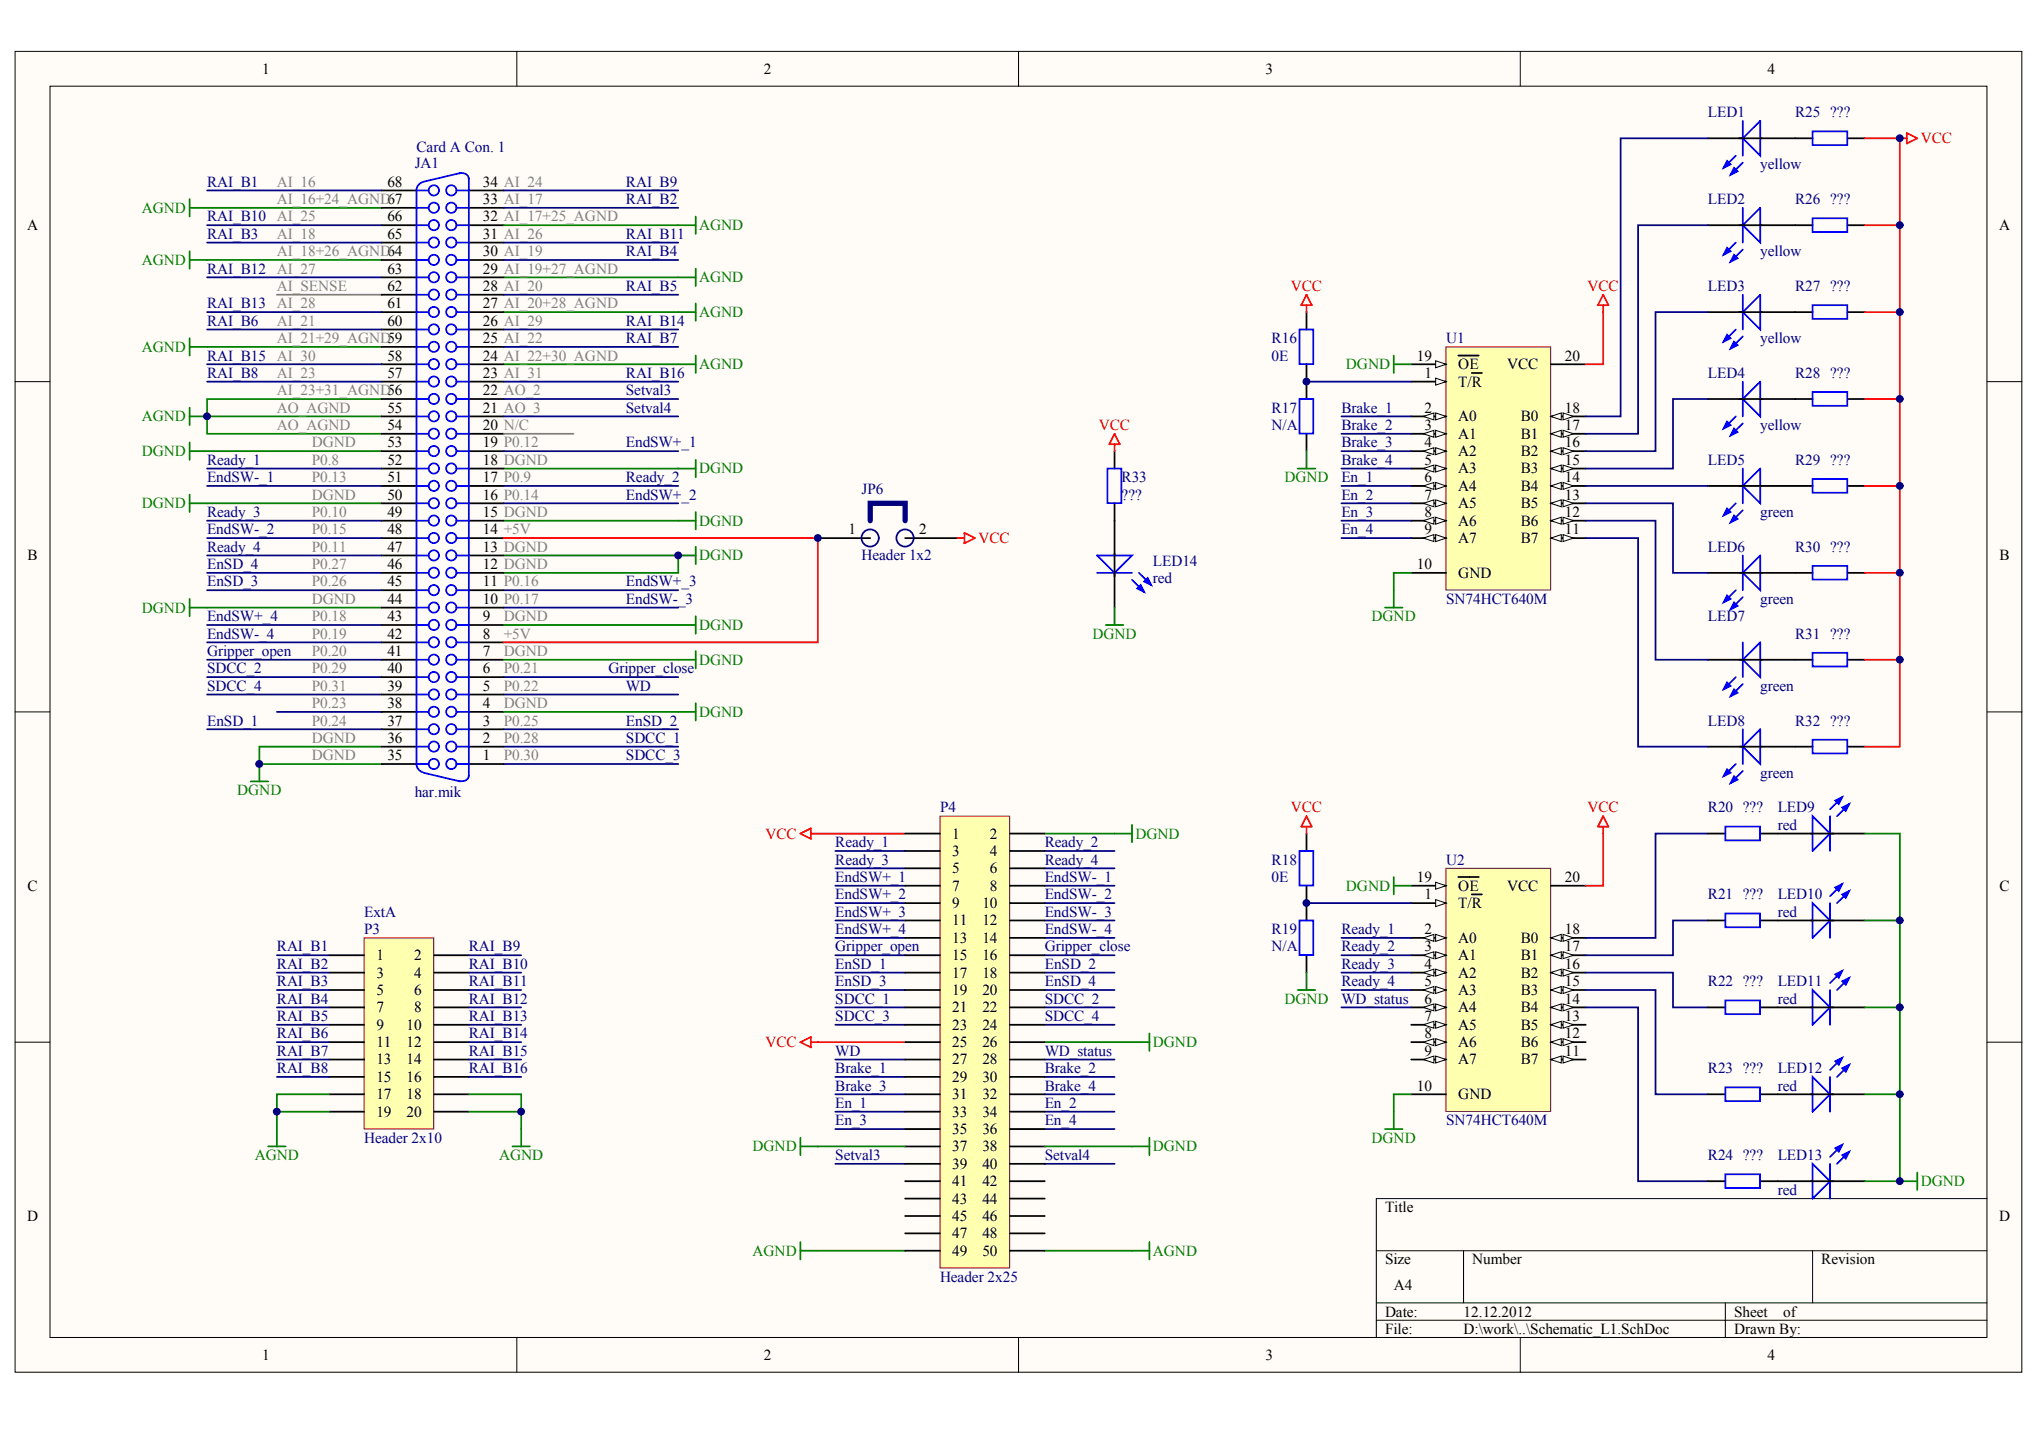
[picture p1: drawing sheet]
<svg xmlns="http://www.w3.org/2000/svg" width="288mm" height="202mm" viewBox="0 0 288 202" stroke-linecap="round" stroke-linejoin="round" font-family="sans-serif">
<defs><g id="words">
<g font-size="2.2">
<text x="37" y="10.4">1</text>
<text x="107.8" y="10.4">2</text>
<text x="178.6" y="10.4">3</text>
<text x="249.4" y="10.4">4</text>
<text x="54.7" y="26.3">68</text>
<text x="68.1" y="26.3">34 AI_24</text>
<text x="68.1" y="28.8">33 AI_17</text>
<text x="3.8" y="32.5">A</text>
<text x="54.7" y="33.7">65</text>
<text x="54.7" y="31.2">66</text>
<text x="68.1" y="31.2">32 AI_17+25_AGND</text>
<text x="68.1" y="33.7">31 AI_26</text>
<text x="282.1" y="32.5">A</text>
<text x="54.7" y="41">62</text>
<text x="54.7" y="38.6">63</text>
<text x="68.1" y="36.1">30 AI_19</text>
<text x="68.1" y="38.6">29 AI_19+27_AGND</text>
<text x="68.1" y="41">28 AI_20</text>
<text x="54.7" y="46">60</text>
<text x="54.7" y="43.5">61</text>
<text x="68.1" y="43.5">27 AI_20+28_AGND</text>
<text x="68.1" y="46">26 AI_29</text>
<text x="54.7" y="50.9">58</text>
<text x="54.7" y="53.3">57</text>
<text x="68.1" y="48.4">25 AI_22</text>
<text x="68.1" y="50.9">24 AI_22+30_AGND</text>
<text x="68.1" y="53.3">23 AI_31</text>
<text x="200" y="50.9">19</text>
<text x="201" y="53.3">1</text>
<text x="205.8" y="52.1">OE</text>
<text x="212.7" y="52.1">VCC</text>
<text x="220.8" y="50.9">20</text>
<text x="54.7" y="58.2">55</text>
<text x="68.1" y="55.8">22 AO_2</text>
<text x="68.1" y="58.2">21 AO_3</text>
<text x="201" y="58.2">2</text>
<text x="205.8" y="54.5">T/R</text>
<text x="205.8" y="59.4">A0</text>
<text x="214.6" y="59.4">B0</text>
<text x="220.8" y="58.2">18</text>
<text x="54.7" y="60.7">54</text>
<text x="54.7" y="63.1">53</text>
<text x="54.7" y="65.6">52</text>
<text x="68.1" y="60.7">20 N/C</text>
<text x="68.1" y="65.6">18 DGND</text>
<text x="68.1" y="63.1">19 P0.12</text>
<text x="201" y="60.7">3</text>
<text x="201" y="63.1">4</text>
<text x="201" y="65.6">5</text>
<text x="205.8" y="61.9">A1</text>
<text x="205.8" y="64.3">A2</text>
<text x="214.6" y="61.9">B1</text>
<text x="214.6" y="64.3">B2</text>
<text x="220.8" y="60.7">17</text>
<text x="220.8" y="63.1">16</text>
<text x="220.8" y="65.6">15</text>
<text x="54.7" y="70.5">50</text>
<text x="54.7" y="68">51</text>
<text x="68.1" y="70.5">16 P0.14</text>
<text x="68.1" y="68">17 P0.9</text>
<text x="201" y="68">6</text>
<text x="201" y="70.5">7</text>
<text x="205.8" y="66.8">A3</text>
<text x="205.8" y="69.2">A4</text>
<text x="205.8" y="71.7">A5</text>
<text x="214.6" y="66.8">B3</text>
<text x="214.6" y="69.2">B4</text>
<text x="214.6" y="71.7">B5</text>
<text x="220.8" y="68">14</text>
<text x="220.8" y="70.5">13</text>
<text x="54.7" y="72.9">49</text>
<text x="54.7" y="75.4">48</text>
<text x="54.7" y="77.8">47</text>
<text x="68.1" y="77.8">13 DGND</text>
<text x="68.1" y="75.4">14 +5V</text>
<text x="68.1" y="72.9">15 DGND</text>
<text x="119.7" y="75.4">1</text>
<text x="129.7" y="75.4">2</text>
<text x="201" y="72.9">8</text>
<text x="201" y="75.4">9</text>
<text x="205.8" y="74.1">A6</text>
<text x="205.8" y="76.6">A7</text>
<text x="214.6" y="74.1">B6</text>
<text x="214.6" y="76.6">B7</text>
<text x="220.8" y="72.9">12</text>
<text x="220.8" y="75.4">11</text>
<text x="3.9" y="79.1">B</text>
<text x="54.7" y="80.3">46</text>
<text x="54.7" y="82.7">45</text>
<text x="68.1" y="82.7">11 P0.16</text>
<text x="68.1" y="80.3">12 DGND</text>
<text x="200" y="80.3">10</text>
<text x="205.8" y="81.5">GND</text>
<text x="282.2" y="79.1">B</text>
<text x="54.7" y="85.2">44</text>
<text x="54.7" y="87.6">43</text>
<text x="68.1" y="87.6">9</text>
<text x="68.1" y="85.2">10 P0.17</text>
<text x="54.7" y="95">40</text>
<text x="54.7" y="90.1">42</text>
<text x="54.7" y="92.5">41</text>
<text x="68.1" y="95">6</text>
<text x="68.1" y="92.5">7</text>
<text x="68.1" y="90.1">8</text>
<text x="54.7" y="97.4">39</text>
<text x="54.7" y="99.9">38</text>
<text x="68.1" y="99.9">4</text>
<text x="68.1" y="97.4">5</text>
<text x="54.7" y="102.3">37</text>
<text x="54.7" y="104.8">36</text>
<text x="54.7" y="107.2">35</text>
<text x="68.1" y="107.2">1</text>
<text x="68.1" y="104.8">2</text>
<text x="68.1" y="102.3">3</text>
<text x="134.4" y="118.3">1</text>
<text x="139.7" y="118.3">2</text>
<text x="3.9" y="125.6">C</text>
<text x="134.4" y="120.7">3</text>
<text x="134.4" y="123.2">5</text>
<text x="134.4" y="125.6">7</text>
<text x="139.7" y="120.7">4</text>
<text x="139.7" y="123.2">6</text>
<text x="139.7" y="125.6">8</text>
<text x="200" y="124.4">19</text>
<text x="205.8" y="125.6">OE</text>
<text x="212.7" y="125.6">VCC</text>
<text x="220.8" y="124.4">20</text>
<text x="282.2" y="125.6">C</text>
<text x="134.4" y="128.1">9</text>
<text x="134.4" y="130.5">11</text>
<text x="138.6" y="128.1">10</text>
<text x="138.6" y="130.5">12</text>
<text x="201" y="126.9">1</text>
<text x="201" y="131.8">2</text>
<text x="205.8" y="128.1">T/R</text>
<text x="220.8" y="131.8">18</text>
<text x="53.1" y="135.4">1</text>
<text x="53.1" y="137.9">3</text>
<text x="58.4" y="135.4">2</text>
<text x="58.4" y="137.9">4</text>
<text x="134.4" y="133">13</text>
<text x="134.4" y="135.4">15</text>
<text x="134.4" y="137.9">17</text>
<text x="138.6" y="133">14</text>
<text x="138.6" y="135.4">16</text>
<text x="138.6" y="137.9">18</text>
<text x="201" y="134.2">3</text>
<text x="201" y="136.7">4</text>
<text x="205.8" y="133">A0</text>
<text x="205.8" y="135.4">A1</text>
<text x="205.8" y="137.9">A2</text>
<text x="214.6" y="133">B0</text>
<text x="214.6" y="135.4">B1</text>
<text x="214.6" y="137.9">B2</text>
<text x="220.8" y="134.2">17</text>
<text x="220.8" y="136.7">16</text>
<text x="53.1" y="140.3">5</text>
<text x="53.1" y="142.8">7</text>
<text x="58.4" y="140.3">6</text>
<text x="58.4" y="142.8">8</text>
<text x="134.4" y="140.3">19</text>
<text x="134.4" y="142.8">21</text>
<text x="138.6" y="140.3">20</text>
<text x="138.6" y="142.8">22</text>
<text x="201" y="139.1">5</text>
<text x="201" y="141.6">6</text>
<text x="205.8" y="140.3">A3</text>
<text x="205.8" y="142.8">A4</text>
<text x="214.6" y="140.3">B3</text>
<text x="214.6" y="142.8">B4</text>
<text x="220.8" y="139.1">15</text>
<text x="220.8" y="141.6">14</text>
<text x="53.1" y="145.3">9</text>
<text x="53.1" y="147.7">11</text>
<text x="57.4" y="145.3">10</text>
<text x="57.4" y="147.7">12</text>
<text x="134.4" y="145.3">23</text>
<text x="134.4" y="147.7">25</text>
<text x="138.6" y="145.3">24</text>
<text x="138.6" y="147.7">26</text>
<text x="201" y="144">7</text>
<text x="201" y="146.5">8</text>
<text x="201" y="148.9">9</text>
<text x="205.8" y="145.3">A5</text>
<text x="205.8" y="147.7">A6</text>
<text x="214.6" y="145.3">B5</text>
<text x="214.6" y="147.7">B6</text>
<text x="220.8" y="144">13</text>
<text x="220.8" y="146.5">12</text>
<text x="220.8" y="148.9">11</text>
<text x="53.1" y="150.2">13</text>
<text x="53.1" y="152.6">15</text>
<text x="53.1" y="155.1">17</text>
<text x="57.4" y="150.2">14</text>
<text x="57.4" y="152.6">16</text>
<text x="57.4" y="155.1">18</text>
<text x="134.4" y="150.2">27</text>
<text x="134.4" y="152.6">29</text>
<text x="134.4" y="155.1">31</text>
<text x="138.6" y="150.2">28</text>
<text x="138.6" y="152.6">30</text>
<text x="138.6" y="155.1">32</text>
<text x="200" y="153.8">10</text>
<text x="205.8" y="150.2">A7</text>
<text x="205.8" y="155.1">GND</text>
<text x="214.6" y="150.2">B7</text>
<text x="53.1" y="157.5">19</text>
<text x="57.4" y="157.5">20</text>
<text x="134.4" y="157.5">33</text>
<text x="134.4" y="160">35</text>
<text x="138.6" y="157.5">34</text>
<text x="138.6" y="160">36</text>
<text x="134.4" y="162.4">37</text>
<text x="134.4" y="164.9">39</text>
<text x="134.4" y="167.3">41</text>
<text x="138.6" y="162.4">38</text>
<text x="138.6" y="164.9">40</text>
<text x="138.6" y="167.3">42</text>
<text x="3.8" y="172.2">D</text>
<text x="134.4" y="169.8">43</text>
<text x="134.4" y="172.2">45</text>
<text x="138.6" y="169.8">44</text>
<text x="138.6" y="172.2">46</text>
<text x="195.4" y="171">Title</text>
<text x="282.1" y="172.2">D</text>
<text x="134.4" y="174.7">47</text>
<text x="134.4" y="177.1">49</text>
<text x="138.6" y="174.7">48</text>
<text x="138.6" y="177.1">50</text>
<text x="195.4" y="178.4">Size</text>
<text x="207.8" y="178.4">Number</text>
<text x="257" y="178.4">Revision</text>
<text x="195.4" y="185.7">Date:</text>
<text x="196.7" y="182">A4</text>
<text x="206.5" y="185.7">12.12.2012</text>
<text x="244.7" y="185.7">Sheet</text>
<text x="251.6" y="185.7">of</text>
<text x="37" y="191.8">1</text>
<text x="107.8" y="191.8">2</text>
<text x="178.6" y="191.8">3</text>
<text x="195.4" y="188.2">File:</text>
<text x="206.5" y="188.2">D:\work\..\Schematic_L1.SchDoc</text>
<text x="244.7" y="188.2">Drawn By:</text>
<text x="249.4" y="191.8">4</text>
</g>
<g font-size="2.2" fill="#000080">
<text x="241" y="16.5">LED1</text>
<text x="253.3" y="16.5">R25 ???</text>
<text x="58.5" y="23.6">JA1</text>
<text x="58.8" y="21.4">Card A Con. 1</text>
<text x="248.4" y="23.9">yellow</text>
<text x="29.2" y="26.3">RAI_B1</text>
<text x="88.3" y="28.8">RAI_B2</text>
<text x="88.3" y="26.3">RAI_B9</text>
<text x="241" y="28.8">LED2</text>
<text x="253.3" y="28.8">R26 ???</text>
<text x="29.2" y="33.7">RAI_B3</text>
<text x="29.2" y="31.2">RAI_B10</text>
<text x="88.3" y="33.7">RAI_B11</text>
<text x="29.2" y="38.6">RAI_B12</text>
<text x="88.3" y="36.1">RAI_B4</text>
<text x="88.3" y="41">RAI_B5</text>
<text x="241" y="41">LED3</text>
<text x="248.4" y="36.1">yellow</text>
<text x="253.3" y="41">R27 ???</text>
<text x="29.2" y="46">RAI_B6</text>
<text x="29.2" y="43.5">RAI_B13</text>
<text x="88.3" y="46">RAI_B14</text>
<text x="29.2" y="50.9">RAI_B15</text>
<text x="29.2" y="53.3">RAI_B8</text>
<text x="88.3" y="48.4">RAI_B7</text>
<text x="88.3" y="53.3">RAI_B16</text>
<text x="179.4" y="50.9">0E</text>
<text x="179.4" y="48.4">R16</text>
<text x="204.1" y="48.4">U1</text>
<text x="241" y="53.3">LED4</text>
<text x="248.4" y="48.4">yellow</text>
<text x="253.3" y="53.3">R28 ???</text>
<text x="88.3" y="55.8">Setval3</text>
<text x="88.3" y="58.2">Setval4</text>
<text x="179.4" y="58.2">R17</text>
<text x="189.3" y="58.2">Brake_1</text>
<text x="29.2" y="65.6">Ready_1</text>
<text x="88.3" y="63.1">EndSW+_1</text>
<text x="179.4" y="60.7">N/A</text>
<text x="189.3" y="60.7">Brake_2</text>
<text x="189.3" y="63.1">Brake_3</text>
<text x="189.3" y="65.6">Brake_4</text>
<text x="241" y="65.6">LED5</text>
<text x="248.4" y="60.7">yellow</text>
<text x="253.3" y="65.6">R29 ???</text>
<text x="29.2" y="68">EndSW-_1</text>
<text x="88.3" y="68">Ready_2</text>
<text x="88.3" y="70.5">EndSW+_2</text>
<text x="121.6" y="69.7">JP6</text>
<text x="158.3" y="70.5">???</text>
<text x="158.3" y="68">R33</text>
<text x="189.3" y="68">En_1</text>
<text x="189.3" y="70.5">En_2</text>
<text x="29.2" y="72.9">Ready_3</text>
<text x="29.2" y="77.8">Ready_4</text>
<text x="29.2" y="75.4">EndSW-_2</text>
<text x="189.3" y="72.9">En_3</text>
<text x="189.3" y="75.4">En_4</text>
<text x="241" y="77.8">LED6</text>
<text x="248.4" y="72.9">green</text>
<text x="253.3" y="77.8">R30 ???</text>
<text x="29.2" y="80.3">EnSD_4</text>
<text x="29.2" y="82.7">EnSD_3</text>
<text x="88.3" y="82.7">EndSW+_3</text>
<text x="121.6" y="79.1">Header 1x2</text>
<text x="162.7" y="79.8">LED14</text>
<text x="162.7" y="82.2">red</text>
<text x="29.2" y="87.6">EndSW+_4</text>
<text x="88.3" y="85.2">EndSW-_3</text>
<text x="204.1" y="85.2">SN74HCT640M</text>
<text x="241" y="87.6">LED7</text>
<text x="248.4" y="85.2">green</text>
<text x="29.2" y="90.1">EndSW-_4</text>
<text x="29.2" y="92.5">Gripper_open</text>
<text x="29.2" y="95">SDCC_2</text>
<text x="85.9" y="95">Gripper_close</text>
<text x="253.3" y="90.1">R31 ???</text>
<text x="29.2" y="97.4">SDCC_4</text>
<text x="88.3" y="97.4">WD</text>
<text x="248.4" y="97.4">green</text>
<text x="29.2" y="102.3">EnSD_1</text>
<text x="88.3" y="102.3">EnSD_2</text>
<text x="88.3" y="104.8">SDCC_1</text>
<text x="88.3" y="107.2">SDCC_3</text>
<text x="241" y="102.3">LED8</text>
<text x="253.3" y="102.3">R32 ???</text>
<text x="58.5" y="112.4">har.mik</text>
<text x="248.4" y="109.7">green</text>
<text x="117.9" y="119.5">Ready_1</text>
<text x="132.6" y="114.6">P4</text>
<text x="147.4" y="119.5">Ready_2</text>
<text x="241" y="114.6">R20 ???</text>
<text x="250.9" y="114.6">LED9</text>
<text x="250.9" y="117.1">red</text>
<text x="117.9" y="122">Ready_3</text>
<text x="117.9" y="124.4">EndSW+_1</text>
<text x="147.4" y="122">Ready_4</text>
<text x="147.4" y="124.4">EndSW-_1</text>
<text x="179.4" y="124.4">0E</text>
<text x="179.4" y="122">R18</text>
<text x="204.1" y="122">U2</text>
<text x="51.4" y="131.8">P3</text>
<text x="51.4" y="129.3">ExtA</text>
<text x="117.9" y="126.9">EndSW+_2</text>
<text x="117.9" y="129.3">EndSW+_3</text>
<text x="117.9" y="131.8">EndSW+_4</text>
<text x="147.4" y="126.9">EndSW-_2</text>
<text x="147.4" y="129.3">EndSW-_3</text>
<text x="147.4" y="131.8">EndSW-_4</text>
<text x="179.4" y="131.8">R19</text>
<text x="189.3" y="131.8">Ready_1</text>
<text x="241" y="126.9">R21 ???</text>
<text x="250.9" y="126.9">LED10</text>
<text x="250.9" y="129.3">red</text>
<text x="39.1" y="134.2">RAI_B1</text>
<text x="39.1" y="136.7">RAI_B2</text>
<text x="66.2" y="134.2">RAI_B9</text>
<text x="66.2" y="136.7">RAI_B10</text>
<text x="117.9" y="134.2">Gripper_open</text>
<text x="117.9" y="136.7">EnSD_1</text>
<text x="147.4" y="134.2">Gripper_close</text>
<text x="147.4" y="136.7">EnSD_2</text>
<text x="179.4" y="134.2">N/A</text>
<text x="189.3" y="134.2">Ready_2</text>
<text x="189.3" y="136.7">Ready_3</text>
<text x="39.1" y="139.1">RAI_B3</text>
<text x="39.1" y="141.6">RAI_B4</text>
<text x="66.2" y="139.1">RAI_B11</text>
<text x="66.2" y="141.6">RAI_B12</text>
<text x="117.9" y="139.1">EnSD_3</text>
<text x="117.9" y="141.6">SDCC_1</text>
<text x="147.4" y="139.1">EnSD_4</text>
<text x="147.4" y="141.6">SDCC_2</text>
<text x="189.3" y="139.1">Ready_4</text>
<text x="189.3" y="141.6">WD_status</text>
<text x="241" y="139.1">R22 ???</text>
<text x="250.9" y="139.1">LED11</text>
<text x="250.9" y="141.6">red</text>
<text x="39.1" y="144">RAI_B5</text>
<text x="39.1" y="146.5">RAI_B6</text>
<text x="39.1" y="148.9">RAI_B7</text>
<text x="66.2" y="144">RAI_B13</text>
<text x="66.2" y="146.5">RAI_B14</text>
<text x="66.2" y="148.9">RAI_B15</text>
<text x="117.9" y="148.9">WD</text>
<text x="117.9" y="144">SDCC_3</text>
<text x="147.4" y="148.9">WD_status</text>
<text x="147.4" y="144">SDCC_4</text>
<text x="39.1" y="151.4">RAI_B8</text>
<text x="66.2" y="151.4">RAI_B16</text>
<text x="117.9" y="151.4">Brake_1</text>
<text x="117.9" y="153.8">Brake_3</text>
<text x="147.4" y="151.4">Brake_2</text>
<text x="147.4" y="153.8">Brake_4</text>
<text x="241" y="151.4">R23 ???</text>
<text x="250.9" y="151.4">LED12</text>
<text x="250.9" y="153.8">red</text>
<text x="51.4" y="161.2">Header 2x10</text>
<text x="117.9" y="156.3">En_1</text>
<text x="117.9" y="158.7">En_3</text>
<text x="147.4" y="156.3">En_2</text>
<text x="147.4" y="158.7">En_4</text>
<text x="204.1" y="158.7">SN74HCT640M</text>
<text x="117.9" y="163.6">Setval3</text>
<text x="147.4" y="163.6">Setval4</text>
<text x="241" y="163.6">R24 ???</text>
<text x="250.9" y="163.6">LED13</text>
<text x="250.9" y="168.5">red</text>
<text x="132.6" y="180.8">Header 2x25</text>
</g>
<g font-size="2.2" fill="#f00">
<text x="271" y="20.2">VCC</text>
<text x="182.1" y="41">VCC</text>
<text x="224" y="41">VCC</text>
<text x="155.1" y="60.7">VCC</text>
<text x="138.1" y="76.6">VCC</text>
<text x="108" y="118.3">VCC</text>
<text x="182.1" y="114.6">VCC</text>
<text x="224" y="114.6">VCC</text>
<text x="108" y="147.7">VCC</text>
</g>
<g font-size="2.2" fill="#808080">
<text x="39.1" y="26.3">AI_16</text>
<text x="39.1" y="28.8">AI_16+24_AGND67</text>
<text x="39.1" y="31.2">AI_25</text>
<text x="39.1" y="33.7">AI_18</text>
<text x="39.1" y="38.6">AI_27</text>
<text x="39.1" y="41">AI_SENSE</text>
<text x="39.1" y="36.1">AI_18+26_AGND64</text>
<text x="39.1" y="43.5">AI_28</text>
<text x="39.1" y="46">AI_21</text>
<text x="39.1" y="50.9">AI_30</text>
<text x="39.1" y="53.3">AI_23</text>
<text x="39.1" y="48.4">AI_21+29_AGND59</text>
<text x="39.1" y="58.2">AO_AGND</text>
<text x="39.1" y="55.8">AI_23+31_AGND56</text>
<text x="39.1" y="60.7">AO_AGND</text>
<text x="44" y="65.6">P0.8</text>
<text x="44" y="63.1">DGND</text>
<text x="44" y="68">P0.13</text>
<text x="44" y="70.5">DGND</text>
<text x="44" y="72.9">P0.10</text>
<text x="44" y="75.4">P0.15</text>
<text x="44" y="77.8">P0.11</text>
<text x="44" y="80.3">P0.27</text>
<text x="44" y="82.7">P0.26</text>
<text x="44" y="87.6">P0.18</text>
<text x="44" y="85.2">DGND</text>
<text x="71.1" y="87.6">DGND</text>
<text x="44" y="90.1">P0.19</text>
<text x="44" y="92.5">P0.20</text>
<text x="44" y="95">P0.29</text>
<text x="71.1" y="95">P0.21</text>
<text x="71.1" y="92.5">DGND</text>
<text x="71.1" y="90.1">+5V</text>
<text x="44" y="97.4">P0.31</text>
<text x="44" y="99.9">P0.23</text>
<text x="71.1" y="97.4">P0.22</text>
<text x="71.1" y="99.9">DGND</text>
<text x="44" y="102.3">P0.24</text>
<text x="44" y="107.2">DGND</text>
<text x="44" y="104.8">DGND</text>
<text x="71.1" y="102.3">P0.25</text>
<text x="71.1" y="104.8">P0.28</text>
<text x="71.1" y="107.2">P0.30</text>
</g>
<g font-size="2.2" fill="#008000">
<text x="20" y="30">AGND</text>
<text x="98.7" y="32.5">AGND</text>
<text x="20" y="37.4">AGND</text>
<text x="98.7" y="39.8">AGND</text>
<text x="98.7" y="44.7">AGND</text>
<text x="20" y="49.6">AGND</text>
<text x="98.7" y="52.1">AGND</text>
<text x="189.9" y="52.1">DGND</text>
<text x="20" y="59.4">AGND</text>
<text x="20" y="64.3">DGND</text>
<text x="20" y="71.7">DGND</text>
<text x="98.7" y="66.8">DGND</text>
<text x="181.2" y="68">DGND</text>
<text x="98.7" y="74.1">DGND</text>
<text x="98.7" y="79.1">DGND</text>
<text x="20" y="86.4">DGND</text>
<text x="98.7" y="88.9">DGND</text>
<text x="193.5" y="87.6">DGND</text>
<text x="98.7" y="93.8">DGND</text>
<text x="154.1" y="90.1">DGND</text>
<text x="98.7" y="101.1">DGND</text>
<text x="33.5" y="112.2">DGND</text>
<text x="160.2" y="118.3">DGND</text>
<text x="189.9" y="125.6">DGND</text>
<text x="181.2" y="141.6">DGND</text>
<text x="162.7" y="147.7">DGND</text>
<text x="193.5" y="161.2">DGND</text>
<text x="35.9" y="163.6">AGND</text>
<text x="70.4" y="163.6">AGND</text>
<text x="106.2" y="162.4">DGND</text>
<text x="162.7" y="162.4">DGND</text>
<text x="271" y="167.3">DGND</text>
<text x="106.2" y="177.1">AGND</text>
<text x="162.7" y="177.1">AGND</text>
</g>
</g></defs>
<g fill="#fffcf8" stroke="#000" stroke-width=".14">
<path d="M2.1 7.2h283.2v186.4h-283.2z"/>
<path d="M7.1 12.2h273.3v176.5h-273.3z"/>
</g>
<g fill="none" stroke="#000" stroke-width=".14">
<path d="M72.9 7.2v5M143.7 7.2v5M214.5 7.2v5M2.1 53.8h5M280.4 53.8h4.9M2.1 100.4h5M280.4 100.4h4.9M2.1 147h5M280.4 147h4.9M194.2 176.4h86.2M206.5 176.4v7.4M255.8 176.4v7.4"/>
<path d="M280.4 169.1h-86.2v19.6M72.9 188.7v4.9M143.7 188.7v4.9M194.2 183.8h86.2M194.2 186.2h86.2M214.5 188.7v4.9M243.5 183.8v4.9"/>
</g>
<g fill="none" stroke="#008000" stroke-width=".25">
<path d="M26.8 29.3h27M26.8 36.7h27M26.8 28.1v2.4M26.8 35.4v2.5M71.1 39.1h27.1M71.1 31.8h27.1M98.2 30.5v2.5M98.2 37.9v2.5M26.8 48.9h27M26.8 58.7h27M26.8 47.7v2.5M26.8 57.5v2.5"/>
<path d="M53.8 56.3h-24.6v4.9h24.6M71.1 44h27.1M71.1 51.4h27.1M98.2 42.8v2.5M98.2 50.2v2.4M26.8 63.6h27M26.8 71h27M26.8 62.4v2.5M26.8 69.8v2.4M71.1 78.4h24.6v2.4h-24.6M71.1 66.1h27.1M71.1 73.5h27.1"/>
<path d="M95.7 78.4h2.5M98.2 64.9v2.4M98.2 72.2v2.5M98.2 77.1v2.5M26.8 85.7h27M26.8 84.5v2.4M71.1 88.2h27.1M71.1 93.1h27.1M98.2 86.9v2.5M98.2 91.8v2.5M98.2 99.2v2.4M35.4 110.2h2.4"/>
<path d="M36.6 107.8v2.4M53.8 105.3h-17.2v2.5h17.2M71.1 100.4h27.1"/>
</g>
<g fill="none" stroke="#000080" stroke-width=".25">
<path d="M29.2 26.9h24.6M29.2 34.2h24.6M29.2 31.8h24.6M29.2 39.1h24.6M71.1 29.3h24.6M71.1 26.9h24.6M71.1 34.2h24.6M71.1 36.7h24.6M29.2 46.5h24.6M29.2 53.8h24.6M29.2 44h24.6M29.2 51.4h24.6"/>
<path d="M71.1 41.6h24.6M71.1 46.5h24.6M71.1 48.9h24.6M71.1 53.8h24.6M71.1 56.3h24.6M71.1 58.7h24.6M29.2 68.5h24.6M29.2 66.1h24.6M29.2 73.5h24.6M29.2 75.9h24.6M29.2 78.4h24.6M71.1 63.6h24.6"/>
<path d="M71.1 68.5h24.6M71.1 71h24.6M29.2 83.3h24.6M29.2 95.5h24.6M29.2 98h24.6M29.2 88.2h24.6M29.2 80.8h24.6M29.2 90.6h24.6M29.2 93.1h24.6M71.1 83.3h24.6M71.1 85.7h24.6M71.1 95.5h24.6"/>
<path d="M71.1 98h24.6M29.2 102.9h24.6M39.1 100.4h14.7M71.1 105.3h24.6M71.1 107.8h24.6M71.1 102.9h24.6"/>
<circle cx="122.8" cy="75.9" r="1.22"/>
<circle cx="127.7" cy="75.9" r="1.22"/>
</g>
<path d="M39.1 41.6h14.7M71.1 61.2h9.8" fill="none" stroke="#808080" stroke-width=".25"/>
<g fill="none" stroke="#00f" stroke-width=".25">
<path d="M58.8 36.7h1.7M58.8 31.8h1.7M58.8 26.9h1.7M58.8 29.3h1.7M58.8 34.2h1.7M58.8 39.1h1.7M58.8 26.9v80.9M59.7 25.7a1.21 1.21 0 0 0-.9 1.2M64.4 36.7h1.8M64.4 31.8h1.8M64.4 26.9h1.8M64.4 29.3h1.8"/>
<path d="M64.4 34.2h1.8M64.4 39.1h1.8M64.8 24.5l.2-.1a.93 .93 0 0 1 1.1 .8M64.9 24.4l-5.1 1.2M66.2 25.1v84.4M58.8 46.5h1.7M58.8 41.6h1.7M58.8 44h1.7M58.8 48.9h1.7M58.8 51.4h1.7M58.8 53.8h1.7M58.8 56.3h1.7"/>
<path d="M58.8 58.7h1.7M64.4 46.5h1.8M64.4 41.6h1.8M64.4 44h1.8M64.4 48.9h1.8M64.4 51.4h1.8M64.4 53.8h1.8M64.4 56.3h1.8M64.4 58.7h1.8M58.8 66.1h1.7M58.8 63.6h1.7M58.8 61.2h1.7"/>
<path d="M58.8 68.5h1.7M58.8 71h1.7M58.8 73.5h1.7M58.8 75.9h1.7M58.8 78.4h1.7M64.4 66.1h1.8M64.4 63.6h1.8M64.4 61.2h1.8M64.4 68.5h1.8M64.4 71h1.8M64.4 73.5h1.8M64.4 75.9h1.8"/>
<path d="M64.4 78.4h1.8M58.8 80.8h1.7M58.8 83.3h1.7M58.8 85.7h1.7M58.8 88.2h1.7M58.8 90.6h1.7M58.8 93.1h1.7M58.8 95.5h1.7M58.8 98h1.7M64.4 80.8h1.8M64.4 83.3h1.8M64.4 85.7h1.8"/>
<path d="M64.4 88.2h1.8M64.4 90.6h1.8M64.4 93.1h1.8M64.4 95.5h1.8M64.4 98h1.8M58.8 100.4h1.7M58.8 102.9h1.7M58.8 105.3h1.7M58.8 107.8h1.7M58.8 107.8a1.21 1.21 0 0 0 .9 1.1M59.8 109l5.1 1.2M64.4 100.4h1.8"/>
<path d="M64.4 102.9h1.8M64.4 105.3h1.8M64.4 107.8h1.8M66.1 109.4a.92 .92 0 0 1-1.3 .8"/>
<circle cx="61.2" cy="26.9" r=".73"/>
<circle cx="61.2" cy="34.2" r=".73"/>
<circle cx="61.2" cy="31.8" r=".73"/>
<circle cx="61.2" cy="36.7" r=".73"/>
<circle cx="61.2" cy="29.3" r=".73"/>
<circle cx="61.2" cy="39.1" r=".73"/>
<circle cx="63.7" cy="26.9" r=".73"/>
<circle cx="63.7" cy="34.2" r=".73"/>
<circle cx="63.7" cy="31.8" r=".73"/>
<circle cx="63.7" cy="36.7" r=".73"/>
<circle cx="63.7" cy="39.1" r=".73"/>
<circle cx="63.7" cy="29.3" r=".73"/>
<circle cx="61.2" cy="48.9" r=".73"/>
<circle cx="61.2" cy="53.8" r=".73"/>
<circle cx="61.2" cy="51.4" r=".73"/>
<circle cx="61.2" cy="41.6" r=".73"/>
<circle cx="61.2" cy="58.7" r=".73"/>
<circle cx="61.2" cy="44" r=".73"/>
<circle cx="61.2" cy="56.3" r=".73"/>
<circle cx="61.2" cy="46.5" r=".73"/>
<circle cx="63.7" cy="48.9" r=".73"/>
<circle cx="63.7" cy="53.8" r=".73"/>
<circle cx="63.7" cy="41.6" r=".73"/>
<circle cx="63.7" cy="51.4" r=".73"/>
<circle cx="63.7" cy="58.7" r=".73"/>
<circle cx="63.7" cy="44" r=".73"/>
<circle cx="63.7" cy="46.5" r=".73"/>
<circle cx="63.7" cy="56.3" r=".73"/>
<circle cx="61.2" cy="78.3" r=".73"/>
<circle cx="61.2" cy="71" r=".73"/>
<circle cx="61.2" cy="68.5" r=".73"/>
<circle cx="61.2" cy="61.2" r=".73"/>
<circle cx="61.2" cy="66.1" r=".73"/>
<circle cx="61.2" cy="63.6" r=".73"/>
<circle cx="61.2" cy="73.4" r=".73"/>
<circle cx="61.2" cy="75.9" r=".73"/>
<circle cx="63.7" cy="78.3" r=".73"/>
<circle cx="63.7" cy="68.5" r=".73"/>
<circle cx="63.7" cy="61.2" r=".73"/>
<circle cx="63.7" cy="71" r=".73"/>
<circle cx="63.7" cy="63.6" r=".73"/>
<circle cx="63.7" cy="66.1" r=".73"/>
<circle cx="63.7" cy="73.4" r=".73"/>
<circle cx="63.7" cy="75.9" r=".73"/>
<circle cx="61.2" cy="85.7" r=".73"/>
<circle cx="61.2" cy="95.5" r=".73"/>
<circle cx="61.2" cy="80.8" r=".73"/>
<circle cx="61.2" cy="93.1" r=".73"/>
<circle cx="61.2" cy="98" r=".73"/>
<circle cx="61.2" cy="88.1" r=".73"/>
<circle cx="61.2" cy="83.2" r=".73"/>
<circle cx="61.2" cy="90.6" r=".73"/>
<circle cx="63.7" cy="85.7" r=".73"/>
<circle cx="63.7" cy="95.5" r=".73"/>
<circle cx="63.7" cy="80.8" r=".73"/>
<circle cx="63.7" cy="93.1" r=".73"/>
<circle cx="63.7" cy="98" r=".73"/>
<circle cx="63.7" cy="88.1" r=".73"/>
<circle cx="63.7" cy="83.2" r=".73"/>
<circle cx="63.7" cy="90.6" r=".73"/>
<circle cx="61.2" cy="107.8" r=".73"/>
<circle cx="61.2" cy="105.3" r=".73"/>
<circle cx="61.2" cy="102.9" r=".73"/>
<circle cx="61.2" cy="100.4" r=".73"/>
<circle cx="63.7" cy="107.8" r=".73"/>
<circle cx="63.7" cy="105.3" r=".73"/>
<circle cx="63.7" cy="102.9" r=".73"/>
<circle cx="63.7" cy="100.4" r=".73"/>
</g>
<g fill="none" stroke="#000" stroke-width=".25">
<path d="M53.8 36.7h5M53.8 39.1h5M53.8 26.9h5M53.8 29.3h5M53.8 31.8h5M53.8 34.2h5M66.2 36.7h4.9M66.2 39.1h4.9M66.2 26.9h4.9M66.2 29.3h4.9M66.2 31.8h4.9M66.2 34.2h4.9"/>
<path d="M53.8 41.6h5M53.8 44h5M53.8 46.5h5M53.8 48.9h5M53.8 51.4h5M53.8 53.8h5M53.8 56.3h5M53.8 58.7h5M66.2 41.6h4.9M66.2 44h4.9M66.2 46.5h4.9M66.2 48.9h4.9"/>
<path d="M66.2 51.4h4.9M66.2 53.8h4.9M66.2 56.3h4.9M66.2 58.7h4.9M53.8 61.2h5M53.8 78.4h5M53.8 75.9h5M53.8 73.5h5M53.8 71h5M53.8 68.5h5M53.8 66.1h5M53.8 63.6h5"/>
<path d="M66.2 61.2h4.9M66.2 78.4h4.9M66.2 75.9h4.9M66.2 73.5h4.9M66.2 71h4.9M66.2 68.5h4.9M66.2 66.1h4.9M66.2 63.6h4.9M115.4 75.9h7.4M127.7 75.9h7.4M53.8 98h5M53.8 95.5h5"/>
<path d="M53.8 93.1h5M53.8 90.6h5M53.8 88.2h5M53.8 85.7h5M53.8 83.3h5M53.8 80.8h5M66.2 98h4.9M66.2 95.5h4.9M66.2 93.1h4.9M66.2 90.6h4.9M66.2 88.2h4.9M66.2 85.7h4.9"/>
<path d="M66.2 83.3h4.9M66.2 80.8h4.9M53.8 107.8h5M53.8 105.3h5M53.8 102.9h5M53.8 100.4h5M66.2 107.8h4.9M66.2 105.3h4.9M66.2 102.9h4.9M66.2 100.4h4.9"/>
</g>
<path d="M122.8 73.5v-2.5h4.9v2.5" fill="none" stroke="#000080" stroke-width=".74"/>
<path d="M71.1 75.9h44.3v14.7h-44.3M135.1 75.9h1M136.1 75.2l1.5 .7-1.5 .7z" fill="none" stroke="#f00" stroke-width=".25"/>
<path d="M51.4 132.3h9.8v26.9h-9.8z" fill="#ffffb0" stroke="#800000" stroke-width=".14"/>
<g fill="none" stroke="#000" stroke-width=".25">
<path d="M241 19.5h12.3M241 31.8h12.3M241 56.3h12.3M241 44h12.3M241 68.5h12.3M241 93.1h12.3M241 80.8h12.3M241 105.3h12.3M250.9 117.6h12.3M46.5 134.7h4.9M46.5 137.2h4.9M46.5 139.7h4.9"/>
<path d="M61.2 134.7h5M61.2 137.2h5M61.2 139.7h5M250.9 129.8h12.3M46.5 142.1h4.9M46.5 144.6h4.9M46.5 147h4.9M46.5 149.5h4.9M46.5 151.9h4.9M46.5 154.4h4.9M46.5 156.8h4.9M61.2 142.1h5"/>
<path d="M61.2 144.6h5M61.2 147h5M61.2 149.5h5M61.2 151.9h5M61.2 154.4h5M61.2 156.8h5M250.9 142.1h12.3M250.9 154.4h12.3M250.9 166.6h12.3"/>
</g>
<path d="M39.1 156.8h7.4M46.5 154.4h-7.4v7.3M66.2 154.4h7.3v7.3M66.2 156.8h7.3M263.2 142.1h4.9M263.2 154.4h4.9M37.8 161.7h2.5M72.3 161.7h2.5M268.1 166.6h2.5M270.6 165.4v2.4" fill="none" stroke="#008000" stroke-width=".25"/>
<g fill="none" stroke="#000080" stroke-width=".25">
<path d="M39.1 134.7h7.4M39.1 137.2h7.4M39.1 139.7h7.4M66.2 134.7h7.3M66.2 137.2h7.3M66.2 139.7h7.3M39.1 142.1h7.4M39.1 144.6h7.4M39.1 147h7.4M39.1 149.5h7.4M39.1 151.9h7.4M66.2 142.1h7.3"/>
<path d="M66.2 144.6h7.3M66.2 147h7.3M66.2 149.5h7.3M66.2 151.9h7.3"/>
</g>
<g fill="none" stroke="#00f" stroke-width=".25">
<path d="M245.9 19.5l2.5-2.4v4.9zM245.9 17.1v4.9M244.9 34.2l-1.7 1.7M244.9 22l-1.7 1.7M245.9 31.8l2.5-2.5v4.9zM245.9 29.3v4.9M245.9 35.2l-1.7 1.7M245.9 22.9l-1.7 1.8M244.9 58.7l-1.7 1.8M244.9 46.5l-1.7 1.7M245.9 56.3l2.5-2.5v4.9zM245.9 44l2.5-2.4v4.9z"/>
<path d="M245.9 59.7l-1.7 1.7M245.9 41.6v4.9M245.9 53.8v4.9M245.9 47.5l-1.7 1.7M244.9 71l-1.7 1.7M245.9 68.5l2.5-2.4v4.9zM245.9 66.1v4.9M245.9 78.4v4.9M245.9 72l-1.7 1.7M244.9 95.5l-1.7 1.7M244.9 83.3l-1.7 1.7M245.9 93.1l2.5-2.5v4.9z"/>
<path d="M245.9 80.8l2.5-2.4v4.9zM245.9 90.6v4.9M245.9 96.5l-1.7 1.7M245.9 84.2l-1.7 1.8M244.9 107.8l-1.7 1.7M245.9 105.3l2.5-2.4v4.9zM245.9 102.9v4.9M245.9 108.8l-1.7 1.7M255.8 115.1l2.4 2.5-2.4 2.4zM258.2 115.1v4.9M260 112.4l-1.8 1.8M260.9 113.4l-1.7 1.7"/>
<path d="M255.8 139.7l2.4 2.4-2.4 2.5zM255.8 127.4l2.4 2.4-2.4 2.5zM258.2 127.4v4.9M258.2 139.7v4.9M260 137l-1.8 1.7M260 124.7l-1.8 1.7M260.9 137.9l-1.7 1.8M260.9 125.7l-1.7 1.7M255.8 151.9l2.4 2.5-2.4 2.4zM258.2 151.9v4.9M260 149.2l-1.8 1.7M260.9 150.2l-1.7 1.7"/>
<path d="M255.8 164.2l2.4 2.4-2.4 2.5zM258.2 164.2v4.9M260 161.5l-1.8 1.7M260.9 162.5l-1.7 1.7"/>
</g>
<g fill="#00f" stroke="#00f" stroke-width=".25">
<path d="M243.7 59.5l.5 .5-1 .5z"/>
<path d="M244.7 60.5l.5 .4-1 .5z"/>
<path d="M243.7 47.2l.5 .5-1 .5z"/>
<path d="M244.7 48.2l.5 .5-1 .5z"/>
<path d="M243.7 35l.5 .4-1 .5z"/>
<path d="M244.7 35.9l.5 .5-1 .5z"/>
<path d="M243.7 22.7l.5 .5-1 .5z"/>
<path d="M244.7 23.7l.5 .5-1 .5z"/>
<path d="M260 162.9l.9-.4-.4 .9z"/>
<path d="M259 162l1-.5-.5 1z"/>
<path d="M243.7 108.5l.5 .5-1 .5z"/>
<path d="M244.7 109.5l.5 .5-1 .5z"/>
<path d="M243.7 96.3l.5 .4-1 .5z"/>
<path d="M244.7 97.2l.5 .5-1 .5z"/>
<path d="M243.7 84l.5 .5-1 .5z"/>
<path d="M244.7 85l.5 .5-1 .5z"/>
<path d="M243.7 71.7l.5 .5-1 .5z"/>
<path d="M244.7 72.7l.5 .5-1 .5z"/>
<path d="M260 150.7l.9-.5-.4 1z"/>
<path d="M259 149.7l1-.5-.5 1z"/>
<path d="M260 138.4l.9-.5-.4 1z"/>
<path d="M259 137.4l1-.4-.5 .9z"/>
<path d="M260 126.2l.9-.5-.4 1z"/>
<path d="M259 125.2l1-.5-.5 1z"/>
<path d="M260 113.9l.9-.5-.4 1z"/>
<path d="M259 112.9l1-.5-.5 1z"/>
</g>
<path d="M204 122.5h14.8v34.3h-14.8z" fill="#ffffb0" stroke="#800000" stroke-width=".14"/>
<path d="M199.1 124.9h5" fill="none" stroke="#000" stroke-width=".25"/>
<path d="M202.6 124.5l1.5 .4-1.5 .5z" fill="#fffcf8" stroke="#000" stroke-width=".14"/>
<path d="M199.1 127.4h5M205.8 123.7h2.9" fill="none" stroke="#000" stroke-width=".25"/>
<path d="M202.6 126.9l1.5 .5-1.5 .5z" fill="#fffcf8" stroke="#000" stroke-width=".14"/>
<path d="M199.1 132.3h5M207.7 126.2h1.4" fill="none" stroke="#000" stroke-width=".25"/>
<g fill="#fffcf8" stroke="#000" stroke-width=".14">
<path d="M202.6 131.8l1.5 .5-1.5 .5z"/>
<path d="M200.9 132.3l1.4-.5v1z"/>
</g>
<path d="M218.8 132.3h5" fill="none" stroke="#000" stroke-width=".25"/>
<g fill="#fffcf8" stroke="#000" stroke-width=".14">
<path d="M218.8 132.3l1.5-.5v1z"/>
<path d="M220.6 131.8l1.4 .5-1.4 .5z"/>
</g>
<path d="M199.1 134.7h5" fill="none" stroke="#000" stroke-width=".25"/>
<g fill="#fffcf8" stroke="#000" stroke-width=".14">
<path d="M202.6 134.3l1.5 .4-1.5 .5z"/>
<path d="M200.9 134.7l1.4-.4v.9z"/>
</g>
<path d="M218.8 134.7h5" fill="none" stroke="#000" stroke-width=".25"/>
<g fill="#fffcf8" stroke="#000" stroke-width=".14">
<path d="M218.8 134.7l1.5-.4v.9z"/>
<path d="M220.6 134.3l1.4 .4-1.4 .5z"/>
</g>
<path d="M199.1 137.2h5" fill="none" stroke="#000" stroke-width=".25"/>
<g fill="#fffcf8" stroke="#000" stroke-width=".14">
<path d="M202.6 136.7l1.5 .5-1.5 .5z"/>
<path d="M200.9 137.2l1.4-.5v1z"/>
</g>
<path d="M218.8 137.2h5" fill="none" stroke="#000" stroke-width=".25"/>
<g fill="#fffcf8" stroke="#000" stroke-width=".14">
<path d="M218.8 137.2l1.5-.5v1z"/>
<path d="M220.6 136.7l1.4 .5-1.4 .5z"/>
</g>
<path d="M199.1 139.7h5" fill="none" stroke="#000" stroke-width=".25"/>
<g fill="#fffcf8" stroke="#000" stroke-width=".14">
<path d="M202.6 139.2l1.5 .5-1.5 .4z"/>
<path d="M200.9 139.7l1.4-.5v.9z"/>
</g>
<path d="M218.8 139.7h5" fill="none" stroke="#000" stroke-width=".25"/>
<g fill="#fffcf8" stroke="#000" stroke-width=".14">
<path d="M218.8 139.7l1.5-.5v.9z"/>
<path d="M220.6 139.2l1.4 .5-1.4 .4z"/>
</g>
<path d="M199.1 142.1h5" fill="none" stroke="#000" stroke-width=".25"/>
<g fill="#fffcf8" stroke="#000" stroke-width=".14">
<path d="M202.6 141.6l1.5 .5-1.5 .5z"/>
<path d="M200.9 142.1l1.4-.5v1z"/>
</g>
<path d="M218.8 142.1h5" fill="none" stroke="#000" stroke-width=".25"/>
<g fill="#fffcf8" stroke="#000" stroke-width=".14">
<path d="M218.8 142.1l1.5-.5v1z"/>
<path d="M220.6 141.6l1.4 .5-1.4 .5z"/>
</g>
<path d="M199.1 144.6h5" fill="none" stroke="#000" stroke-width=".25"/>
<g fill="#fffcf8" stroke="#000" stroke-width=".14">
<path d="M202.6 144.1l1.5 .5-1.5 .4z"/>
<path d="M200.9 144.6l1.4-.5v.9z"/>
</g>
<path d="M218.8 144.6h5" fill="none" stroke="#000" stroke-width=".25"/>
<g fill="#fffcf8" stroke="#000" stroke-width=".14">
<path d="M218.8 144.6l1.5-.5v.9z"/>
<path d="M220.6 144.1l1.4 .5-1.4 .4z"/>
</g>
<path d="M199.1 147h5" fill="none" stroke="#000" stroke-width=".25"/>
<g fill="#fffcf8" stroke="#000" stroke-width=".14">
<path d="M202.6 146.5l1.5 .5-1.5 .5z"/>
<path d="M200.9 147l1.4-.5v1z"/>
</g>
<path d="M218.8 147h5" fill="none" stroke="#000" stroke-width=".25"/>
<g fill="#fffcf8" stroke="#000" stroke-width=".14">
<path d="M218.8 147l1.5-.5v1z"/>
<path d="M220.6 146.5l1.4 .5-1.4 .5z"/>
</g>
<path d="M199.1 149.5h5" fill="none" stroke="#000" stroke-width=".25"/>
<g fill="#fffcf8" stroke="#000" stroke-width=".14">
<path d="M202.6 149l1.5 .5-1.5 .5z"/>
<path d="M200.9 149.5l1.4-.5v1z"/>
</g>
<path d="M218.8 149.5h5" fill="none" stroke="#000" stroke-width=".25"/>
<g fill="#fffcf8" stroke="#000" stroke-width=".14">
<path d="M218.8 149.5l1.5-.5v1z"/>
<path d="M220.6 149l1.4 .5-1.4 .5z"/>
</g>
<g fill="none" stroke="#000" stroke-width=".25">
<path d="M253.3 19.5h2.5M260.7 19.5h2.5M253.3 31.8h2.5M260.7 31.8h2.5M253.3 56.3h2.5M253.3 44h2.5M260.7 56.3h2.5M260.7 44h2.5M253.3 68.5h2.5M260.7 68.5h2.5M253.3 93.1h2.5M253.3 80.8h2.5"/>
<path d="M260.7 93.1h2.5M260.7 80.8h2.5M184.4 117.6v2.4M241 117.6h2.5M248.4 117.6h2.5M253.3 105.3h2.5M260.7 105.3h2.5M184.4 124.9v4.9M184.4 134.7v2.5M218.8 124.9h5M241 129.8h2.5M248.4 129.8h2.5"/>
<path d="M199.1 154.4h5M241 154.4h2.5M241 142.1h2.5M248.4 154.4h2.5M248.4 142.1h2.5M241 166.6h2.5M248.4 166.6h2.5"/>
</g>
<path d="M241 117.6h-7.4v14.7h-9.8M184.4 127.4h14.7M189.3 132.3h9.8M189.3 134.7h9.8M189.3 137.2h9.8M189.3 139.7h9.8M223.8 137.2h12.3v4.9h4.9M223.8 139.7h9.8v14.7h7.4M241 129.8h-4.9v4.9h-12.3M189.3 142.1h9.8M223.8 142.1h7.4v24.5h9.8" fill="none" stroke="#000080" stroke-width=".25"/>
<path d="M184.4 115.1l.7 1.5h-1.5zM184.4 116.6v1M226.2 116.6v8.3h-2.4M226.2 115.1l.8 1.5h-1.5z" fill="none" stroke="#f00" stroke-width=".25"/>
<g fill="none" stroke="#00f" stroke-width=".25">
<path d="M255.8 18.5h4.9v2h-4.9zM255.8 30.8h4.9v1.9h-4.9zM255.8 55.3h4.9v1.9h-4.9zM255.8 43h4.9v2h-4.9zM255.8 79.8h4.9v2h-4.9zM255.8 67.6h4.9v1.9h-4.9zM255.8 92.1h4.9v1.9h-4.9zM243.5 116.6h4.9v1.9h-4.9zM255.8 104.3h4.9v2h-4.9zM183.4 120h1.9v4.9h-1.9zM183.4 129.8h1.9v4.9h-1.9zM243.5 128.9h4.9v1.9h-4.9z"/>
<path d="M243.5 153.4h4.9v1.9h-4.9zM243.5 141.1h4.9v2h-4.9zM243.5 165.6h4.9v2h-4.9z"/>
</g>
<path d="M263.2 117.6h4.9v49h-4.9M183.1 139.7h2.5M184.4 137.2v2.5M196.7 123.7v2.5M196.7 124.9h2.4M263.2 129.8h4.9M195.4 159.3h2.5M199.1 154.4h-2.4v4.9" fill="none" stroke="#008000" stroke-width=".25"/>
<path d="M204 48.9h14.8v34.3h-14.8z" fill="#ffffb0" stroke="#800000" stroke-width=".14"/>
<path d="M199.1 51.4h5" fill="none" stroke="#000" stroke-width=".25"/>
<path d="M202.6 50.9l1.5 .5-1.5 .5z" fill="#fffcf8" stroke="#000" stroke-width=".14"/>
<path d="M199.1 53.8h5M205.8 50.2h2.9" fill="none" stroke="#000" stroke-width=".25"/>
<path d="M202.6 53.3l1.5 .5-1.5 .5z" fill="#fffcf8" stroke="#000" stroke-width=".14"/>
<path d="M199.1 58.7h5M207.7 52.6h1.4" fill="none" stroke="#000" stroke-width=".25"/>
<g fill="#fffcf8" stroke="#000" stroke-width=".14">
<path d="M202.6 58.2l1.5 .5-1.5 .5z"/>
<path d="M200.9 58.7l1.4-.5v1z"/>
</g>
<path d="M218.8 58.7h5" fill="none" stroke="#000" stroke-width=".25"/>
<g fill="#fffcf8" stroke="#000" stroke-width=".14">
<path d="M218.8 58.7l1.5-.5v1z"/>
<path d="M220.6 58.2l1.4 .5-1.4 .5z"/>
</g>
<path d="M199.1 61.2h5" fill="none" stroke="#000" stroke-width=".25"/>
<g fill="#fffcf8" stroke="#000" stroke-width=".14">
<path d="M202.6 60.7l1.5 .5-1.5 .5z"/>
<path d="M200.9 61.2l1.4-.5v1z"/>
</g>
<path d="M218.8 61.2h5" fill="none" stroke="#000" stroke-width=".25"/>
<g fill="#fffcf8" stroke="#000" stroke-width=".14">
<path d="M218.8 61.2l1.5-.5v1z"/>
<path d="M220.6 60.7l1.4 .5-1.4 .5z"/>
</g>
<path d="M199.1 63.6h5" fill="none" stroke="#000" stroke-width=".25"/>
<g fill="#fffcf8" stroke="#000" stroke-width=".14">
<path d="M202.6 63.2l1.5 .4-1.5 .5z"/>
<path d="M200.9 63.6l1.4-.4v.9z"/>
</g>
<path d="M218.8 63.6h5" fill="none" stroke="#000" stroke-width=".25"/>
<g fill="#fffcf8" stroke="#000" stroke-width=".14">
<path d="M218.8 63.6l1.5-.4v.9z"/>
<path d="M220.6 63.2l1.4 .4-1.4 .5z"/>
</g>
<path d="M199.1 66.1h5" fill="none" stroke="#000" stroke-width=".25"/>
<g fill="#fffcf8" stroke="#000" stroke-width=".14">
<path d="M202.6 65.6l1.5 .5-1.5 .5z"/>
<path d="M200.9 66.1l1.4-.5v1z"/>
</g>
<path d="M218.8 66.1h5" fill="none" stroke="#000" stroke-width=".25"/>
<g fill="#fffcf8" stroke="#000" stroke-width=".14">
<path d="M218.8 66.1l1.5-.5v1z"/>
<path d="M220.6 65.6l1.4 .5-1.4 .5z"/>
</g>
<path d="M199.1 68.5h5" fill="none" stroke="#000" stroke-width=".25"/>
<g fill="#fffcf8" stroke="#000" stroke-width=".14">
<path d="M202.6 68.1l1.5 .4-1.5 .5z"/>
<path d="M200.9 68.5l1.4-.4v.9z"/>
</g>
<path d="M218.8 68.5h5" fill="none" stroke="#000" stroke-width=".25"/>
<g fill="#fffcf8" stroke="#000" stroke-width=".14">
<path d="M218.8 68.5l1.5-.4v.9z"/>
<path d="M220.6 68.1l1.4 .4-1.4 .5z"/>
</g>
<path d="M199.1 71h5" fill="none" stroke="#000" stroke-width=".25"/>
<g fill="#fffcf8" stroke="#000" stroke-width=".14">
<path d="M202.6 70.5l1.5 .5-1.5 .5z"/>
<path d="M200.9 71l1.4-.5v1z"/>
</g>
<path d="M218.8 71h5" fill="none" stroke="#000" stroke-width=".25"/>
<g fill="#fffcf8" stroke="#000" stroke-width=".14">
<path d="M218.8 71l1.5-.5v1z"/>
<path d="M220.6 70.5l1.4 .5-1.4 .5z"/>
</g>
<path d="M199.1 73.5h5" fill="none" stroke="#000" stroke-width=".25"/>
<g fill="#fffcf8" stroke="#000" stroke-width=".14">
<path d="M202.6 73l1.5 .5-1.5 .4z"/>
<path d="M200.9 73.5l1.4-.5v.9z"/>
</g>
<path d="M218.8 73.5h5" fill="none" stroke="#000" stroke-width=".25"/>
<g fill="#fffcf8" stroke="#000" stroke-width=".14">
<path d="M218.8 73.5l1.5-.5v.9z"/>
<path d="M220.6 73l1.4 .5-1.4 .4z"/>
</g>
<path d="M199.1 75.9h5" fill="none" stroke="#000" stroke-width=".25"/>
<g fill="#fffcf8" stroke="#000" stroke-width=".14">
<path d="M202.6 75.4l1.5 .5-1.5 .5z"/>
<path d="M200.9 75.9l1.4-.5v1z"/>
</g>
<path d="M218.8 75.9h5" fill="none" stroke="#000" stroke-width=".25"/>
<g fill="#fffcf8" stroke="#000" stroke-width=".14">
<path d="M218.8 75.9l1.5-.5v1z"/>
<path d="M220.6 75.4l1.4 .5-1.4 .5z"/>
</g>
<path d="M184.4 44v2.5M184.4 51.4v4.9M218.8 51.4h5M184.4 61.2v2.4M199.1 80.8h5" fill="none" stroke="#000" stroke-width=".25"/>
<g fill="none" stroke="#f00" stroke-width=".25">
<path d="M263.2 19.5h5.9M268.1 19.5v85.8h-4.9M269.1 18.8l1.5 .7-1.5 .7zM263.2 31.8h4.9M184.4 41.6l.7 1.4h-1.5zM184.4 43v1M226.2 43v8.4h-2.4M226.2 41.6l.8 1.4h-1.5zM263.2 44h4.9M263.2 56.3h4.9M263.2 68.5h4.9M263.2 80.8h4.9"/>
<path d="M263.2 93.1h4.9M112.9 117.6l1.5-.7v1.4zM114.4 117.6h13.3M112.9 147l1.5-.7v1.4zM114.4 147h13.3"/>
</g>
<path d="M183.4 46.5h1.9v4.9h-1.9zM183.4 56.3h1.9v4.9h-1.9z" fill="none" stroke="#00f" stroke-width=".25"/>
<g fill="none" stroke="#000080" stroke-width=".25">
<path d="M241 19.5h-12.3v39.2h-4.9M241 31.8h-9.8v29.4h-7.4M184.4 53.8h14.7M189.3 58.7h9.8M241 44h-7.4v19.6h-9.8M241 56.3h-4.9v9.8h-12.3M189.3 61.2h9.8M189.3 63.6h9.8M189.3 66.1h9.8M189.3 68.5h9.8M189.3 71h9.8M189.3 73.5h9.8"/>
<path d="M189.3 75.9h9.8M223.8 71h12.3v9.8h4.9M223.8 73.5h9.8v19.6h7.4M223.8 75.9h7.4v29.4h9.8M223.8 68.5h17.2M117.9 120h9.8M117.9 122.5h9.8M117.9 124.9h9.8M117.9 127.4h9.8M117.9 129.8h9.8M117.9 132.3h9.8M117.9 134.7h9.8"/>
<path d="M117.9 137.2h9.8M117.9 139.7h9.8M147.4 120h9.9M147.4 122.5h9.9M147.4 124.9h9.9M147.4 127.4h9.9M147.4 129.8h9.9M147.4 132.3h9.9M147.4 134.7h9.9M147.4 137.2h9.9M147.4 139.7h9.9M117.9 142.1h9.8"/>
<path d="M117.9 144.6h9.8M117.9 149.5h9.8M117.9 151.9h9.8M117.9 154.4h9.8M117.9 156.8h9.8M117.9 159.3h9.8M147.4 142.1h9.9M147.4 144.6h9.9M147.4 149.5h9.9M147.4 151.9h9.9M147.4 154.4h9.9M147.4 156.8h9.9"/>
<path d="M147.4 159.3h9.9M117.9 164.2h9.8M147.4 164.2h9.9"/>
</g>
<g fill="none" stroke="#008000" stroke-width=".25">
<path d="M196.7 50.2v2.4M196.7 51.4h2.4M183.1 66.1h2.5M184.4 63.6v2.5M195.4 85.7h2.5M199.1 80.8h-2.4v4.9M147.4 117.6h12.3M159.7 116.4v2.4M147.4 147h14.8M162.2 145.8v2.4M112.9 176.4h14.8M112.9 175.2v2.5"/>
<path d="M147.4 176.4h14.8M162.2 175.2v2.5"/>
</g>
<path d="M132.6 115.1h9.9v63.8h-9.9z" fill="#ffffb0" stroke="#800000" stroke-width=".14"/>
<g fill="none" stroke="#000" stroke-width=".25">
<path d="M157.3 63.6v2.5M157.3 71v14.7M127.7 117.6h4.9M142.5 117.6h4.9M127.7 120h4.9M127.7 122.5h4.9M127.7 124.9h4.9M127.7 127.4h4.9M127.7 129.8h4.9M127.7 132.3h4.9M127.7 134.7h4.9M127.7 137.2h4.9"/>
<path d="M127.7 139.7h4.9M142.5 120h4.9M142.5 122.5h4.9M142.5 124.9h4.9M142.5 127.4h4.9M142.5 129.8h4.9M142.5 132.3h4.9M142.5 134.7h4.9M142.5 137.2h4.9M142.5 139.7h4.9M127.7 142.1h4.9M127.7 144.6h4.9"/>
<path d="M127.7 147h4.9M127.7 149.5h4.9M127.7 151.9h4.9M127.7 154.4h4.9M127.7 156.8h4.9M127.7 159.3h4.9M142.5 142.1h4.9M142.5 144.6h4.9M142.5 147h4.9M142.5 149.5h4.9M142.5 151.9h4.9M142.5 154.4h4.9"/>
<path d="M142.5 156.8h4.9M142.5 159.3h4.9M127.7 161.7h4.9M127.7 164.2h4.9M127.7 166.6h4.9M127.7 169.1h4.9M127.7 171.5h4.9M127.7 174h4.9M127.7 176.4h4.9M142.5 161.7h4.9M142.5 164.2h4.9M142.5 166.6h4.9"/>
<path d="M142.5 169.1h4.9M142.5 171.5h4.9M142.5 174h4.9M142.5 176.4h4.9"/>
</g>
<path d="M156 88.2h2.5M157.3 85.7v2.5M112.9 161.7h14.8M112.9 160.5v2.4M147.4 161.7h14.8M162.2 160.5v2.4" fill="none" stroke="#008000" stroke-width=".25"/>
<path d="M154.8 78.4h4.9l-2.4 2.4zM156.3 66.1h1.9v4.9h-1.9zM154.8 80.8h4.9M159.7 81.8l1.8 1.7M160.7 80.8l1.7 1.7" fill="none" stroke="#00f" stroke-width=".25"/>
<g fill="#00f" stroke="#00f" stroke-width=".25">
<path d="M160.5 83l.5-.5 .5 1z"/>
<path d="M161.5 82l.5-.5 .4 1z"/>
</g>
<path d="M157.3 61.2l.7 1.5h-1.5zM157.3 62.7v.9" fill="none" stroke="#f00" stroke-width=".25"/>
<g fill="#000080" stroke="#000080" stroke-width=".14">
<circle cx="29.2" cy="58.7" r=".48"/>
<circle cx="36.6" cy="107.8" r=".49"/>
<circle cx="39.1" cy="156.8" r=".48"/>
<circle cx="73.5" cy="156.8" r=".48"/>
<circle cx="95.7" cy="78.3" r=".48"/>
<circle cx="115.4" cy="75.9" r=".48"/>
<circle cx="184.4" cy="127.4" r=".48"/>
<circle cx="184.4" cy="53.8" r=".48"/>
<circle cx="268.1" cy="166.6" r=".48"/>
<circle cx="268.1" cy="154.4" r=".48"/>
<circle cx="268.1" cy="142.1" r=".48"/>
<circle cx="268.1" cy="129.8" r=".48"/>
<circle cx="268.1" cy="93.1" r=".48"/>
<circle cx="268.1" cy="80.8" r=".48"/>
<circle cx="268.1" cy="68.5" r=".48"/>
<circle cx="268.1" cy="56.3" r=".48"/>
<circle cx="268.1" cy="44" r=".48"/>
<circle cx="268.1" cy="31.8" r=".48"/>
<circle cx="268.1" cy="19.5" r=".48"/>
</g>
<use href="#words"/>
</svg>
